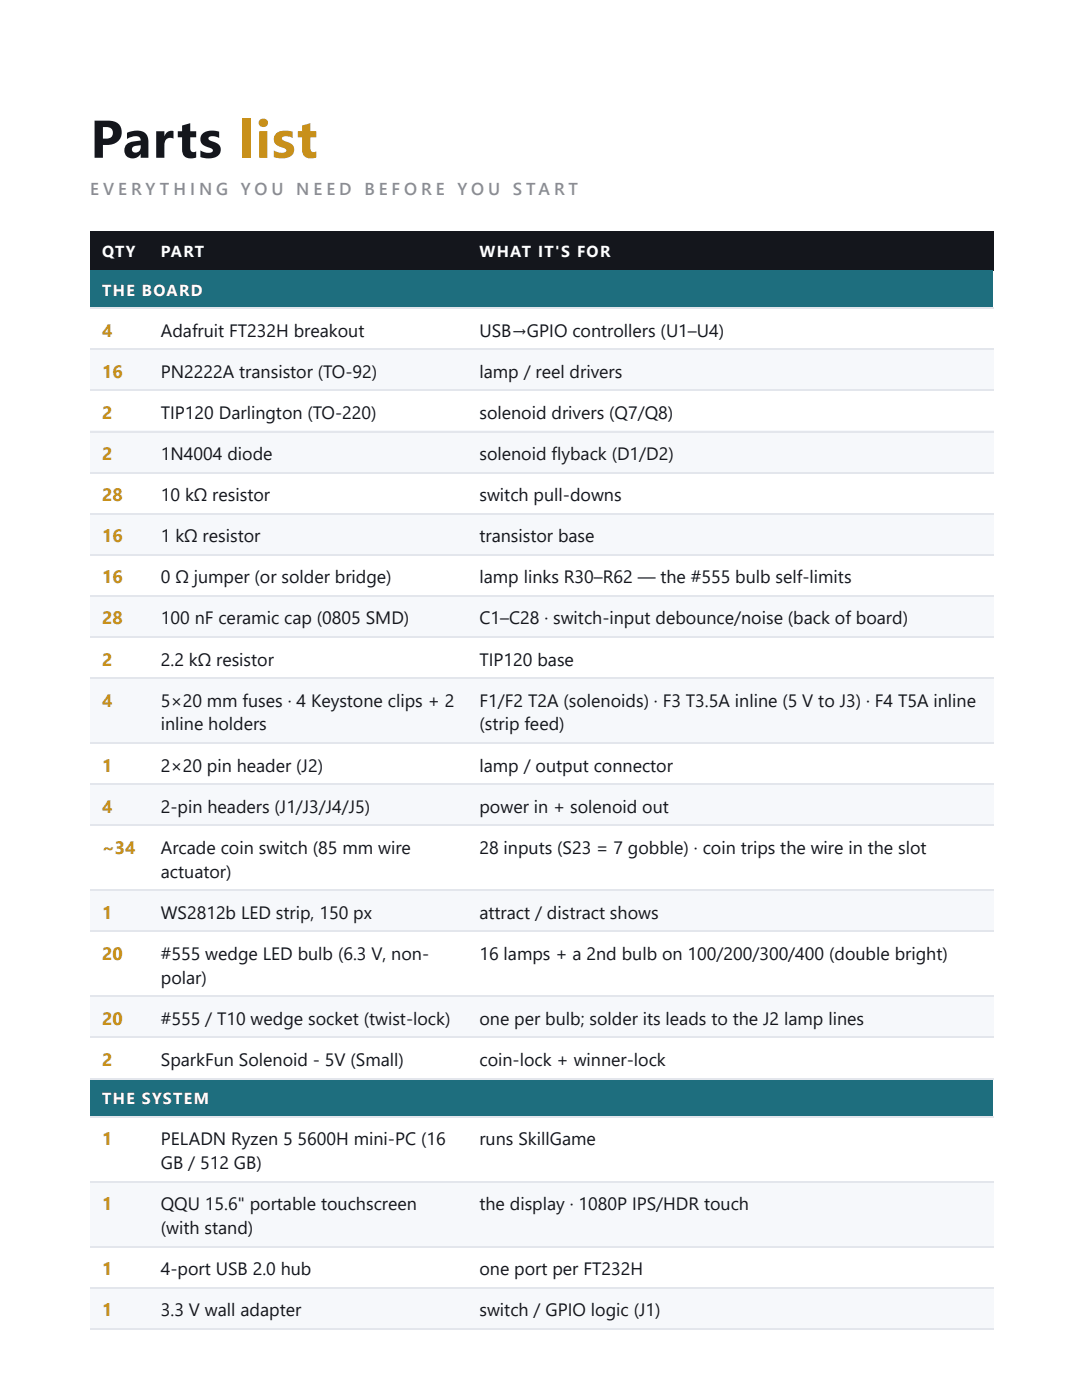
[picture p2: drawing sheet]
<svg xmlns="http://www.w3.org/2000/svg" width="216mm" height="279mm" viewBox="0 0 216 279" stroke-linecap="round" stroke-linejoin="round" font-family="sans-serif">
<defs><g id="words">
<text font-size="10.6" fill="#14161c" x="18" y="31.5">Parts list</text>
<g font-size="3.6" fill="#c8901a">
<text x="20.4" y="67.2">4</text>
<text x="20.4" y="75.4">16</text>
<text x="20.4" y="83.6">2</text>
<text x="20.4" y="91.8">2</text>
<text x="20.4" y="100">28</text>
<text x="20.4" y="108.2">16</text>
<text x="20.4" y="116.4">16</text>
<text x="20.4" y="124.6">28</text>
<text x="20.4" y="132.8">2</text>
<text x="20.4" y="141">4</text>
<text x="20.4" y="154">1</text>
<text x="20.4" y="162.2">4</text>
<text x="20.4" y="170.4">~34</text>
<text x="20.4" y="183.4">1</text>
<text x="20.4" y="191.6">20</text>
<text x="20.4" y="204.5">20</text>
<text x="20.4" y="212.7">2</text>
<text x="20.4" y="228.6">1</text>
<text x="20.4" y="241.6">1</text>
<text x="20.4" y="254.5">1</text>
<text x="20.4" y="262.7">1</text>
</g>
<g font-size="3.6" fill="#14161c">
<text x="32.1" y="67.2">Adafruit FT232H breakout</text>
<text x="95.7" y="67.2">USB→GPIO controllers (U1–U4)</text>
<text x="32.1" y="75.4">PN2222A transistor (TO-92)</text>
<text x="95.7" y="75.4">lamp / reel drivers</text>
<text x="32.1" y="83.6">TIP120 Darlington (TO-220)</text>
<text x="95.7" y="83.6">solenoid drivers (Q7/Q8)</text>
<text x="32.1" y="91.8">1N4004 diode</text>
<text x="95.7" y="91.8">solenoid flyback (D1/D2)</text>
<text x="32.1" y="100">10 kΩ resistor</text>
<text x="95.7" y="100">switch pull-downs</text>
<text x="32.1" y="108.2">1 kΩ resistor</text>
<text x="95.7" y="108.2">transistor base</text>
<text x="32.1" y="116.4">0 Ω jumper (or solder bridge)</text>
<text x="95.7" y="116.4">lamp links R30–R62 — the #555 bulb self-limits</text>
<text x="32.1" y="124.6">100 nF ceramic cap (0805 SMD)</text>
<text x="95.7" y="124.6">C1–C28 · switch-input debounce/noise (back of board)</text>
<text x="32.1" y="132.8">2.2 kΩ resistor</text>
<text x="95.7" y="132.8">TIP120 base</text>
<text x="32.1" y="141">5×20 mm fuses · 4 Keystone clips + 2</text>
<text x="95.7" y="141">F1/F2 T2A (solenoids) · F3 T3.5A inline (5 V to J3) · F4 T5A inline</text>
<text x="32.1" y="145.8">inline holders</text>
<text x="95.7" y="145.8">(strip feed)</text>
<text x="32.1" y="154">2×20 pin header (J2)</text>
<text x="95.7" y="154">lamp / output connector</text>
<text x="32.1" y="162.2">2-pin headers (J1/J3/J4/J5)</text>
<text x="95.7" y="162.2">power in + solenoid out</text>
<text x="32.1" y="170.4">Arcade coin switch (85 mm wire</text>
<text x="95.7" y="170.4">28 inputs (S23 = 7 gobble) · coin trips the wire in the slot</text>
<text x="32.1" y="175.2">actuator)</text>
<text x="32.1" y="183.4">WS2812b LED strip, 150 px</text>
<text x="95.7" y="183.4">attract / distract shows</text>
<text x="32.1" y="191.6">#555 wedge LED bulb (6.3 V, non-</text>
<text x="95.7" y="191.6">16 lamps + a 2nd bulb on 100/200/300/400 (double bright)</text>
<text x="32.1" y="196.3">polar)</text>
<text x="32.1" y="204.5">#555 / T10 wedge socket (twist-lock)</text>
<text x="95.7" y="204.5">one per bulb; solder its leads to the J2 lamp lines</text>
<text x="32.1" y="212.7">SparkFun Solenoid - 5V (Small)</text>
<text x="95.7" y="212.7">coin-lock + winner-lock</text>
<text x="32.1" y="228.6">PELADN Ryzen 5 5600H mini-PC (16</text>
<text x="32.1" y="233.4">GB / 512 GB)</text>
<text x="95.7" y="228.6">runs SkillGame</text>
<text x="32.1" y="241.6">QQU 15.6&quot; portable touchscreen</text>
<text x="95.7" y="241.6">the display · 1080P IPS/HDR touch</text>
<text x="32.1" y="246.3">(with stand)</text>
<text x="32.1" y="254.5">4-port USB 2.0 hub</text>
<text x="95.7" y="254.5">one port per FT232H</text>
<text x="32.1" y="262.7">3.3 V wall adapter</text>
<text x="95.7" y="262.7">switch / GPIO logic (J1)</text>
</g>
<g font-size="3.4" fill="#8a8a98">
<text x="18" y="38.9">E V E R Y T H I N G</text>
<text x="48.1" y="38.9">Y O U</text>
<text x="59.1" y="38.9">N E E D</text>
<text x="72.7" y="38.9">B E F O R E</text>
<text x="91.3" y="38.9">Y O U</text>
<text x="102.4" y="38.9">S TA R T</text>
</g>
<g font-size="3.2" fill="#fff">
<text x="20.4" y="51.3">QTY</text>
<text x="32.1" y="51.3">PART</text>
<text x="95.7" y="51.3">WHAT IT'S FOR</text>
<text x="20.4" y="59">THE BOARD</text>
<text x="20.4" y="220.4">THE SYSTEM</text>
</g>
</g></defs>
<g fill="#14161c">
<path d="M18 46h11.6v8h-11.6z"/>
<path d="M29.6 46h63.8v8h-63.8z"/>
<path d="M93.4 46h104.8v8h-104.8z"/>
</g>
<path d="M18 54h180.2v7.4h-180.2z" fill="#1e6e7e"/>
<g fill="#f6f8fb">
<path d="M18 69.6h11.6v8.2h-11.6z"/>
<path d="M29.6 69.6h63.8v8.2h-63.8z"/>
<path d="M93.4 69.6h104.8v8.2h-104.8z"/>
<path d="M18 86h11.6v8.2h-11.6z"/>
<path d="M29.6 86h63.8v8.2h-63.8z"/>
<path d="M93.4 86h104.8v8.2h-104.8z"/>
<path d="M18 102.4h11.6v8.2h-11.6z"/>
<path d="M29.6 102.4h63.8v8.2h-63.8z"/>
<path d="M93.4 102.4h104.8v8.2h-104.8z"/>
<path d="M18 118.8h11.6v8.2h-11.6z"/>
<path d="M29.6 118.8h63.8v8.2h-63.8z"/>
<path d="M93.4 118.8h104.8v8.2h-104.8z"/>
<path d="M18 135.2h11.6v13h-11.6z"/>
<path d="M29.6 135.2h63.8v13h-63.8z"/>
<path d="M93.4 135.2h104.8v13h-104.8z"/>
<path d="M18 156.4h11.6v8.2h-11.6z"/>
<path d="M29.6 156.4h63.8v8.2h-63.8z"/>
<path d="M93.4 156.4h104.8v8.2h-104.8z"/>
<path d="M18 177.5h11.6v8.2h-11.6z"/>
<path d="M29.6 177.5h63.8v8.2h-63.8z"/>
<path d="M93.4 177.5h104.8v8.2h-104.8z"/>
<path d="M18 198.7h11.6v8.2h-11.6z"/>
<path d="M29.6 198.7h63.8v8.2h-63.8z"/>
<path d="M93.4 198.7h104.8v8.2h-104.8z"/>
</g>
<path d="M18 215.1h180.2v7.7h-180.2z" fill="#1e6e7e"/>
<g fill="#f6f8fb">
<path d="M18 235.7h11.6v13h-11.6z"/>
<path d="M29.6 235.7h63.8v13h-63.8z"/>
<path d="M93.4 235.7h104.8v13h-104.8z"/>
<path d="M18 256.9h11.6v8.2h-11.6z"/>
<path d="M29.6 256.9h63.8v8.2h-63.8z"/>
<path d="M93.4 256.9h104.8v8.2h-104.8z"/>
</g>
<g fill="none" stroke="#e3e6ec" stroke-width=".26">
<path d="M18 61.5h180.2M18 69.7h180.2M18 77.9h180.2M18 86.1h180.2M18 94.3h180.2M18 102.5h180.2M18 110.7h180.2M18 118.9h180.2M18 127.1h180.2M18 135.3h180.2M18 148.3h180.2M18 156.5h180.2"/>
<path d="M18 164.7h180.2M18 177.7h180.2M18 185.9h180.2M18 198.8h180.2M18 207h180.2M18 215.2h180.2M18 222.9h180.2M18 235.9h180.2M18 248.8h180.2M18 257h180.2M18 265.2h180.2"/>
</g>
<use href="#words"/>
</svg>
